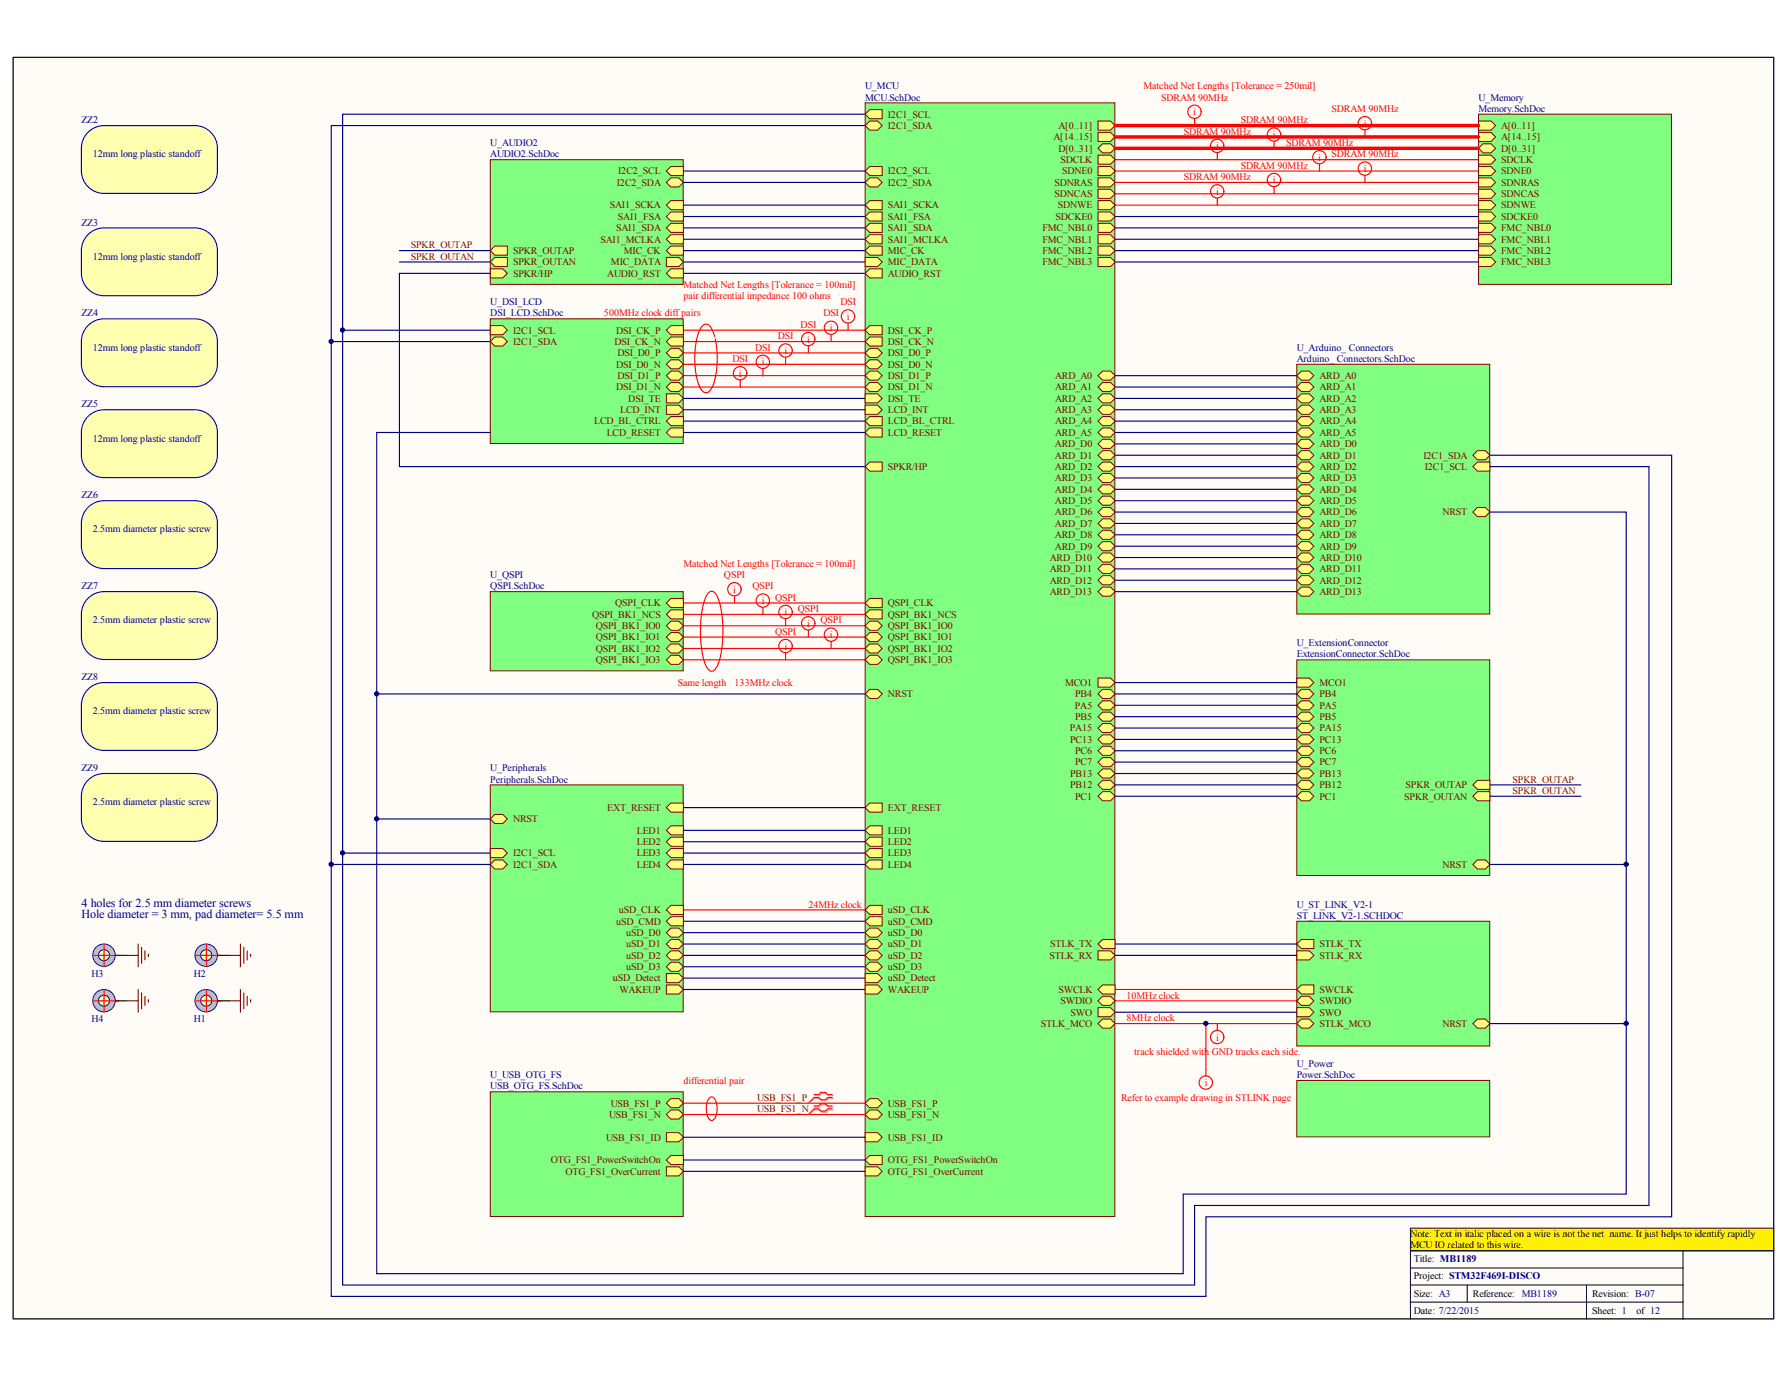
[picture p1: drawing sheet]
<svg xmlns="http://www.w3.org/2000/svg" width="269mm" height="207mm" viewBox="0 0 269 207" stroke-linecap="round" stroke-linejoin="round" font-family="sans-serif">
<defs><g id="words">
<g font-size="1.8" fill="#000080">
<text x="12.2" y="136.2">4 holes for 2.5 mm diameter screws</text>
<text x="12.2" y="137.9">Hole diameter = 3 mm, pad diameter= 5.5 mm</text>
</g>
<g font-size="1.5" fill="#000080">
<text x="129.9" y="13.4">U_MCU</text>
<text x="129.9" y="15.1">MCU.SchDoc</text>
<text x="222" y="15.1">U_Memory</text>
<text x="222" y="16.8">Memory.SchDoc</text>
<text x="12.2" y="18.5">ZZ2</text>
<text x="13.9" y="23.6">12mm long plastic standoff</text>
<text x="73.6" y="21.9">U_AUDIO2</text>
<text x="73.6" y="23.6">AUDIO2.SchDoc</text>
<text x="12.2" y="33.9">ZZ3</text>
<text x="13.9" y="39">12mm long plastic standoff</text>
<text x="12.2" y="47.5">ZZ4</text>
<text x="73.6" y="45.8">U_DSI_LCD</text>
<text x="73.6" y="47.5">DSI_LCD.SchDoc</text>
<text x="13.9" y="52.6">12mm long plastic standoff</text>
<text x="194.8" y="52.6">U_Arduino_ Connectors</text>
<text x="194.8" y="54.4">Arduino_ Connectors.SchDoc</text>
<text x="12.2" y="61.2">ZZ5</text>
<text x="13.9" y="66.3">12mm long plastic standoff</text>
<text x="12.2" y="74.8">ZZ6</text>
<text x="13.9" y="80">2.5mm diameter plastic screw</text>
<text x="12.2" y="88.5">ZZ7</text>
<text x="73.6" y="86.8">U_QSPI</text>
<text x="73.6" y="88.5">QSPI.SchDoc</text>
<text x="13.9" y="93.6">2.5mm diameter plastic screw</text>
<text x="194.8" y="97">U_ExtensionConnector</text>
<text x="194.8" y="98.7">ExtensionConnector.SchDoc</text>
<text x="12.2" y="102.1">ZZ8</text>
<text x="13.9" y="107.3">2.5mm diameter plastic screw</text>
<text x="12.2" y="115.8">ZZ9</text>
<text x="73.6" y="115.8">U_Peripherals</text>
<text x="73.6" y="117.5">Peripherals.SchDoc</text>
<text x="13.9" y="120.9">2.5mm diameter plastic screw</text>
<text x="194.8" y="136.3">U_ST_LINK_V2-1</text>
<text x="194.8" y="138">ST_LINK_V2-1.SCHDOC</text>
<text x="13.8" y="146.7">H3</text>
<text x="29.1" y="146.7">H2</text>
<text x="13.8" y="153.5">H4</text>
<text x="29.1" y="153.5">H1</text>
<text x="73.6" y="161.9">U_USB_OTG_FS</text>
<text x="194.8" y="160.2">U_Power</text>
<text x="194.8" y="161.9">Power.SchDoc</text>
<text x="73.6" y="163.6">USB_OTG_FS.SchDoc</text>
</g>
<g font-size="1.5" fill="#800000">
<text x="133.3" y="17.7">I2C1_SCL</text>
<text x="133.3" y="19.4">I2C1_SDA</text>
<text x="158.2" y="21.1">A[14..15]</text>
<text x="158.9" y="22.8">D[0..31]</text>
<text x="159" y="19.4">A[0..11]</text>
<text x="225.5" y="22.8">D[0..31]</text>
<text x="225.5" y="19.4">A[0..11]</text>
<text x="225.5" y="21.1">A[14..15]</text>
<text x="92.6" y="27.9">I2C2_SDA</text>
<text x="92.8" y="26.2">I2C2_SCL</text>
<text x="133.3" y="26.2">I2C2_SCL</text>
<text x="133.3" y="27.9">I2C2_SDA</text>
<text x="158.3" y="27.9">SDNRAS</text>
<text x="158.3" y="29.6">SDNCAS</text>
<text x="159.3" y="24.5">SDCLK</text>
<text x="159.5" y="26.2">SDNE0</text>
<text x="225.5" y="29.6">SDNCAS</text>
<text x="225.5" y="27.9">SDNRAS</text>
<text x="225.5" y="26.2">SDNE0</text>
<text x="225.5" y="24.5">SDCLK</text>
<text x="91.6" y="31.3">SAI1_SCKA</text>
<text x="92.6" y="34.7">SAI1_SDA</text>
<text x="92.8" y="33">SAI1_FSA</text>
<text x="133.3" y="34.7">SAI1_SDA</text>
<text x="133.3" y="31.3">SAI1_SCKA</text>
<text x="133.3" y="33">SAI1_FSA</text>
<text x="156.5" y="34.7">FMC_NBL0</text>
<text x="158.5" y="33">SDCKE0</text>
<text x="158.9" y="31.3">SDNWE</text>
<text x="225.5" y="34.7">FMC_NBL0</text>
<text x="225.5" y="31.3">SDNWE</text>
<text x="225.5" y="33">SDCKE0</text>
<text x="61.7" y="37.3">SPKR_OUTAP</text>
<text x="61.7" y="39">SPKR_OUTAN</text>
<text x="77" y="38.1">SPKR_OUTAP</text>
<text x="77" y="39.8">SPKR_OUTAN</text>
<text x="77" y="41.6">SPKR/HP</text>
<text x="90.2" y="36.4">SAI1_MCLKA</text>
<text x="91.2" y="41.6">AUDIO_RST</text>
<text x="91.7" y="39.8">MIC_DATA</text>
<text x="93.7" y="38.1">MIC_CK</text>
<text x="133.3" y="38.1">MIC_CK</text>
<text x="133.3" y="36.4">SAI1_MCLKA</text>
<text x="133.3" y="41.6">AUDIO_RST</text>
<text x="133.3" y="39.8">MIC_DATA</text>
<text x="156.5" y="39.8">FMC_NBL3</text>
<text x="156.5" y="38.1">FMC_NBL2</text>
<text x="156.5" y="36.4">FMC_NBL1</text>
<text x="225.5" y="36.4">FMC_NBL1</text>
<text x="225.5" y="39.8">FMC_NBL3</text>
<text x="225.5" y="38.1">FMC_NBL2</text>
<text x="77" y="51.8">I2C1_SDA</text>
<text x="77" y="50.1">I2C1_SCL</text>
<text x="92.3" y="51.8">DSI_CK_N</text>
<text x="92.5" y="50.1">DSI_CK_P</text>
<text x="92.7" y="53.5">DSI_D0_P</text>
<text x="133.3" y="50.1">DSI_CK_P</text>
<text x="133.3" y="51.8">DSI_CK_N</text>
<text x="133.3" y="53.5">DSI_D0_P</text>
<text x="92.5" y="55.2">DSI_D0_N</text>
<text x="92.5" y="58.6">DSI_D1_N</text>
<text x="92.7" y="56.9">DSI_D1_P</text>
<text x="133.3" y="55.2">DSI_D0_N</text>
<text x="133.3" y="56.9">DSI_D1_P</text>
<text x="133.3" y="58.6">DSI_D1_N</text>
<text x="158.5" y="56.9">ARD_A0</text>
<text x="158.5" y="58.6">ARD_A1</text>
<text x="198.2" y="56.9">ARD_A0</text>
<text x="198.2" y="58.6">ARD_A1</text>
<text x="89.2" y="63.7">LCD_BL_CTRL</text>
<text x="91.1" y="65.4">LCD_RESET</text>
<text x="93.1" y="62">LCD_INT</text>
<text x="94.4" y="60.3">DSI_TE</text>
<text x="133.3" y="63.7">LCD_BL_CTRL</text>
<text x="133.3" y="60.3">DSI_TE</text>
<text x="133.3" y="62">LCD_INT</text>
<text x="133.3" y="65.4">LCD_RESET</text>
<text x="158.5" y="60.3">ARD_A2</text>
<text x="158.5" y="62">ARD_A3</text>
<text x="158.5" y="63.7">ARD_A4</text>
<text x="158.5" y="65.4">ARD_A5</text>
<text x="198.2" y="60.3">ARD_A2</text>
<text x="198.2" y="62">ARD_A3</text>
<text x="198.2" y="63.7">ARD_A4</text>
<text x="198.2" y="65.4">ARD_A5</text>
<text x="133.3" y="70.6">SPKR/HP</text>
<text x="158.4" y="70.6">ARD_D2</text>
<text x="158.4" y="68.9">ARD_D1</text>
<text x="158.4" y="67.2">ARD_D0</text>
<text x="198.2" y="70.6">ARD_D2</text>
<text x="198.2" y="68.9">ARD_D1</text>
<text x="198.2" y="67.2">ARD_D0</text>
<text x="213.8" y="68.9">I2C1_SDA</text>
<text x="214" y="70.6">I2C1_SCL</text>
<text x="158.4" y="75.7">ARD_D5</text>
<text x="158.4" y="74">ARD_D4</text>
<text x="158.4" y="72.3">ARD_D3</text>
<text x="158.4" y="77.4">ARD_D6</text>
<text x="198.2" y="75.7">ARD_D5</text>
<text x="198.2" y="74">ARD_D4</text>
<text x="198.2" y="72.3">ARD_D3</text>
<text x="198.2" y="77.4">ARD_D6</text>
<text x="216.6" y="77.4">NRST</text>
<text x="158.4" y="82.5">ARD_D9</text>
<text x="158.4" y="80.8">ARD_D8</text>
<text x="158.4" y="79.1">ARD_D7</text>
<text x="198.2" y="82.5">ARD_D9</text>
<text x="198.2" y="80.8">ARD_D8</text>
<text x="198.2" y="79.1">ARD_D7</text>
<text x="157.7" y="89.3">ARD_D13</text>
<text x="157.7" y="87.6">ARD_D12</text>
<text x="157.7" y="85.9">ARD_D11</text>
<text x="157.7" y="84.2">ARD_D10</text>
<text x="198.2" y="89.3">ARD_D13</text>
<text x="198.2" y="87.6">ARD_D12</text>
<text x="198.2" y="85.9">ARD_D11</text>
<text x="198.2" y="84.2">ARD_D10</text>
<text x="88.9" y="92.8">QSPI_BK1_NCS</text>
<text x="89.5" y="94.5">QSPI_BK1_IO0</text>
<text x="92.4" y="91.1">QSPI_CLK</text>
<text x="133.3" y="91.1">QSPI_CLK</text>
<text x="133.3" y="92.8">QSPI_BK1_NCS</text>
<text x="133.3" y="94.5">QSPI_BK1_IO0</text>
<text x="89.5" y="97.9">QSPI_BK1_IO2</text>
<text x="89.5" y="96.2">QSPI_BK1_IO1</text>
<text x="89.5" y="99.6">QSPI_BK1_IO3</text>
<text x="133.3" y="99.6">QSPI_BK1_IO3</text>
<text x="133.3" y="97.9">QSPI_BK1_IO2</text>
<text x="133.3" y="96.2">QSPI_BK1_IO1</text>
<text x="133.3" y="104.7">NRST</text>
<text x="160" y="103">MCO1</text>
<text x="161.4" y="106.4">PA5</text>
<text x="161.5" y="104.7">PB4</text>
<text x="198.2" y="103">MCO1</text>
<text x="198.2" y="104.7">PB4</text>
<text x="198.2" y="106.4">PA5</text>
<text x="160.7" y="109.8">PA15</text>
<text x="160.7" y="111.5">PC13</text>
<text x="161.5" y="108.1">PB5</text>
<text x="161.5" y="113.2">PC6</text>
<text x="198.2" y="108.1">PB5</text>
<text x="198.2" y="109.8">PA15</text>
<text x="198.2" y="111.5">PC13</text>
<text x="198.2" y="113.2">PC6</text>
<text x="160.7" y="118.4">PB12</text>
<text x="160.7" y="116.7">PB13</text>
<text x="161.5" y="115">PC7</text>
<text x="198.2" y="115">PC7</text>
<text x="198.2" y="116.7">PB13</text>
<text x="198.2" y="118.4">PB12</text>
<text x="211.1" y="118.4">SPKR_OUTAP</text>
<text x="227.2" y="117.5">SPKR_OUTAP</text>
<text x="227.2" y="119.2">SPKR_OUTAN</text>
<text x="77" y="123.5">NRST</text>
<text x="91.2" y="121.8">EXT_RESET</text>
<text x="95.6" y="125.2">LED1</text>
<text x="133.3" y="121.8">EXT_RESET</text>
<text x="133.3" y="125.2">LED1</text>
<text x="161.5" y="120.1">PC1</text>
<text x="198.2" y="120.1">PC1</text>
<text x="210.9" y="120.1">SPKR_OUTAN</text>
<text x="77" y="130.3">I2C1_SDA</text>
<text x="77" y="128.6">I2C1_SCL</text>
<text x="95.6" y="126.9">LED2</text>
<text x="95.6" y="128.6">LED3</text>
<text x="95.6" y="130.3">LED4</text>
<text x="133.3" y="126.9">LED2</text>
<text x="133.3" y="128.6">LED3</text>
<text x="133.3" y="130.3">LED4</text>
<text x="216.6" y="130.3">NRST</text>
<text x="92.9" y="137.1">uSD_CLK</text>
<text x="133.3" y="137.1">uSD_CLK</text>
<text x="92.5" y="138.8">uSD_CMD</text>
<text x="94" y="140.6">uSD_D0</text>
<text x="94" y="142.3">uSD_D1</text>
<text x="94" y="144">uSD_D2</text>
<text x="133.3" y="140.6">uSD_D0</text>
<text x="133.3" y="142.3">uSD_D1</text>
<text x="133.3" y="144">uSD_D2</text>
<text x="133.3" y="138.8">uSD_CMD</text>
<text x="157.6" y="144">STLK_RX</text>
<text x="157.7" y="142.3">STLK_TX</text>
<text x="198.2" y="144">STLK_RX</text>
<text x="198.2" y="142.3">STLK_TX</text>
<text x="92" y="147.4">uSD_Detect</text>
<text x="93" y="149.1">WAKEUP</text>
<text x="94" y="145.7">uSD_D3</text>
<text x="133.3" y="145.7">uSD_D3</text>
<text x="133.3" y="149.1">WAKEUP</text>
<text x="133.3" y="147.4">uSD_Detect</text>
<text x="158.9" y="149.1">SWCLK</text>
<text x="198.2" y="149.1">SWCLK</text>
<text x="156.3" y="154.2">STLK_MCO</text>
<text x="159.3" y="150.8">SWDIO</text>
<text x="160.8" y="152.5">SWO</text>
<text x="198.2" y="150.8">SWDIO</text>
<text x="198.2" y="152.5">SWO</text>
<text x="198.2" y="154.2">STLK_MCO</text>
<text x="216.6" y="154.2">NRST</text>
<text x="91.5" y="167.9">USB_FS1_N</text>
<text x="91.7" y="166.2">USB_FS1_P</text>
<text x="113.7" y="167">USB_FS1_N</text>
<text x="113.7" y="165.3">USB_FS1_P</text>
<text x="133.3" y="167.9">USB_FS1_N</text>
<text x="133.3" y="166.2">USB_FS1_P</text>
<text x="91" y="171.3">USB_FS1_ID</text>
<text x="133.3" y="171.3">USB_FS1_ID</text>
<text x="82.7" y="174.7">OTG_FS1_PowerSwitchOn</text>
<text x="84.9" y="176.4">OTG_FS1_OverCurrent</text>
<text x="133.3" y="174.7">OTG_FS1_PowerSwitchOn</text>
<text x="133.3" y="176.4">OTG_FS1_OverCurrent</text>
</g>
<g font-size="1.5" fill="#f00">
<text x="171.7" y="13.4">Matched Net Lengths [Tolerance = 250mil]</text>
<text x="174.4" y="15.1">SDRAM 90MHz</text>
<text x="179.2" y="17.3">i</text>
<text x="200" y="16.8">SDRAM 90MHz</text>
<text x="177.8" y="20.2">SDRAM 90MHz</text>
<text x="182.6" y="22.4">i</text>
<text x="186.3" y="18.5">SDRAM 90MHz</text>
<text x="191.2" y="20.7">i</text>
<text x="193.1" y="21.9">SDRAM 90MHz</text>
<text x="200" y="23.6">SDRAM 90MHz</text>
<text x="204.8" y="19">i</text>
<text x="177.8" y="27">SDRAM 90MHz</text>
<text x="182.6" y="29.3">i</text>
<text x="186.3" y="25.3">SDRAM 90MHz</text>
<text x="191.2" y="27.6">i</text>
<text x="198" y="24.1">i</text>
<text x="204.8" y="25.8">i</text>
<text x="90.7" y="47.5">500MHz clock diffpairs</text>
<text x="102.6" y="43.3">Matched Net Lengths [Tolerance = 100mil]</text>
<text x="102.6" y="45">pair differential impedance 100 ohms</text>
<text x="123.6" y="47.5">DSI</text>
<text x="126.2" y="45.8">DSI</text>
<text x="113.4" y="52.6">DSI</text>
<text x="116.8" y="50.9">DSI</text>
<text x="117.8" y="53.2">i</text>
<text x="120.2" y="49.2">DSI</text>
<text x="121.2" y="51.5">i</text>
<text x="124.6" y="49.7">i</text>
<text x="127.2" y="48">i</text>
<text x="110" y="54.4">DSI</text>
<text x="111" y="56.6">i</text>
<text x="114.4" y="54.9">i</text>
<text x="102.6" y="85.1">Matched Net Lengths [Tolerance = 100mil]</text>
<text x="108.7" y="86.8">QSPI</text>
<text x="110.1" y="89">i</text>
<text x="113" y="88.5">QSPI</text>
<text x="114.4" y="90.7">i</text>
<text x="116.4" y="90.2">QSPI</text>
<text x="116.4" y="95.3">QSPI</text>
<text x="117.8" y="92.4">i</text>
<text x="119.8" y="91.9">QSPI</text>
<text x="121.2" y="94.1">i</text>
<text x="123.2" y="93.6">QSPI</text>
<text x="124.6" y="95.8">i</text>
<text x="117.8" y="97.5">i</text>
<text x="101.8" y="103">Same length</text>
<text x="110.3" y="103">133MHz clock</text>
<text x="121.4" y="136.3">24MHz clock</text>
<text x="169.2" y="149.9">10MHz clock</text>
<text x="169.2" y="153.4">8MHz clock</text>
<text x="170.3" y="158.5">track shielded with GND tracks each side.</text>
<text x="182.6" y="156.3">i</text>
<text x="102.6" y="162.7">differential pair</text>
<text x="168.4" y="165.3">Refer to example drawing in STLINK page</text>
<text x="180.9" y="163.1">i</text>
</g>
<g font-size="1.5">
<text x="211.8" y="185.8">Note: Text in italic placed on a wire is not the net name. It just helps to identify rapidly</text>
<text x="211.8" y="187.5">MCU IO related to this wire.</text>
<text x="212.3" y="189.5">Title: MB1189</text>
<text x="212.3" y="194.7">Size: A3</text>
<text x="212.3" y="197.3">Date: 7/22/2015</text>
<text x="212.3" y="192.1">Project: STM32F469I-DISCO</text>
<text x="221.2" y="194.7">Reference: MB1189</text>
<text x="239.1" y="197.3">Sheet: 1</text>
<text x="239.1" y="194.7">Revision: B-07</text>
<text x="245.8" y="197.3">of 12</text>
</g>
</g></defs>
<path d="M2 8.6h264.4v189.4h-264.4z" fill="#fffcf8" stroke="#000" stroke-width=".15"/>
<path d="M211.8 190.4h41M211.8 193h41M211.8 195.5h41M220.3 193v2.5M238.3 193v5.1M252.8 187.8v10.3M266.4 187.8h-54.6v10.3" fill="none" stroke="#000" stroke-width=".15"/>
<path d="M211.8 184.4h54.6v3.4h-54.6z" fill="#fdf101" stroke="#000" stroke-width=".15"/>
<g fill="none" stroke="#f00" stroke-width=".17">
<path d="M167.5 24h54.5M167.5 25.7h54.5M167.5 27.4h54.5M167.5 29.1h54.5M167.5 30.8h54.5M102.6 90.6h27.3M102.6 92.3h27.3M102.6 94h27.3M102.6 95.7h27.3M102.6 97.4h27.3M102.6 99.1h27.3M108.3 91.3a3.9 3.9 0 0 0-1.1-2.4l-.4-.1a2.19 2.19 0 0 0-1.1 1.8 17.4 17.4 0 0 0 .3 9.3l.3 .5 .3 .3 .3 .1a2.19 2.19 0 0 0 1.2-1.8 19 19 0 0 0 .2-7.6"/>
<path d="M102.6 136.6h27.3M167.5 148.6h27.3M167.5 150.3h27.3"/>
</g>
<g fill="none" stroke="#000080" stroke-width=".17">
<path d="M129.9 17.2h-78.4v32.4h22.1M129.9 18.9h-80.2v32.4h23.9M102.6 32.5h27.3M102.6 34.2h27.3M102.6 35.9h27.3M102.6 37.6h27.3M102.6 39.3h27.3M167.5 32.5h54.5M167.5 34.2h54.5M167.5 35.9h54.5M167.5 37.6h54.5M167.5 39.3h54.5"/>
<path d="M102.6 41h27.3M167.5 56.4h27.3M167.5 58.1h27.3M167.5 59.8h27.3M102.6 63.2h27.3M167.5 63.2h27.3M167.5 61.5h27.3M167.5 64.9h27.3M167.5 66.7h27.3M167.5 68.4h27.3M167.5 70.1h27.3M167.5 71.8h27.3"/>
<path d="M167.5 73.5h27.3M167.5 75.2h27.3M167.5 76.9h27.3M167.5 78.6h27.3M167.5 88.8h27.3M167.5 80.3h27.3M167.5 82h27.3M167.5 83.7h27.3M167.5 85.4h27.3M167.5 87.1h27.3M102.6 138.3h27.3M102.6 146.9h27.3"/>
<path d="M102.6 140.1h27.3M102.6 141.8h27.3M102.6 143.5h27.3M102.6 145.2h27.3"/>
</g>
<path d="M222 17.2h29v25.5h-29z" fill="#80ff80" stroke="#800000" stroke-width=".15"/>
<g fill="#ffff80" stroke="#800000" stroke-width=".15">
<path d="M222 33.5h1.9l.7 .7-.7 .7h-1.9z" fill-rule="evenodd"/>
<path d="M222 35.2h1.9l.7 .7-.7 .7h-1.9z" fill-rule="evenodd"/>
<path d="M222.7 21.6h1.2l.7 .7-.7 .7h-1.2l-.7-.7z" fill-rule="evenodd"/>
<path d="M222 28.4h1.9l.7 .7-.7 .7h-1.9z" fill-rule="evenodd"/>
<path d="M222 30.1h1.9l.7 .7-.7 .7h-1.9z" fill-rule="evenodd"/>
<path d="M222 26.7h1.9l.7 .7-.7 .7h-1.9z" fill-rule="evenodd"/>
<path d="M222 25h1.9l.7 .7-.7 .7h-1.9z" fill-rule="evenodd"/>
<path d="M222 31.8h1.9l.7 .7-.7 .7h-1.9z" fill-rule="evenodd"/>
<path d="M222 23.3h1.9l.7 .7-.7 .7h-1.9z" fill-rule="evenodd"/>
<path d="M222 38.7h1.9l.7 .6-.7 .7h-1.9z" fill-rule="evenodd"/>
<path d="M222 37h1.9l.7 .6-.7 .7h-1.9z" fill-rule="evenodd"/>
<path d="M222 18.2h1.9l.7 .7-.7 .6h-1.9z" fill-rule="evenodd"/>
<path d="M222 19.9h1.9l.7 .7-.7 .6h-1.9z" fill-rule="evenodd"/>
</g>
<path d="M73.6 117.9h29v34.1h-29z" fill="#80ff80" stroke="#800000" stroke-width=".15"/>
<g fill="#ffff80" stroke="#800000" stroke-width=".15">
<path d="M100.8 136h1.8v1.3h-1.8l-.7-.7z" fill-rule="evenodd"/>
<path d="M100.8 137.7h1.8v1.3h-1.8l-.7-.7z" fill-rule="evenodd"/>
<path d="M100.8 139.4h1.1l.7 .7-.7 .6h-1.1l-.7-.6z" fill-rule="evenodd"/>
<path d="M100.8 141.1h1.1l.7 .7-.7 .6h-1.1l-.7-.6z" fill-rule="evenodd"/>
<path d="M100.8 142.8h1.1l.7 .7-.7 .7h-1.1l-.7-.7z" fill-rule="evenodd"/>
<path d="M100.8 144.5h1.1l.7 .7-.7 .7h-1.1l-.7-.7z" fill-rule="evenodd"/>
<path d="M100.1 147.9h1.8l.7 .7-.7 .7h-1.8z" fill-rule="evenodd"/>
<path d="M100.8 120.6h1.8v1.4h-1.8l-.7-.7z" fill-rule="evenodd"/>
<path d="M100.8 124h1.8v1.4h-1.8l-.7-.7z" fill-rule="evenodd"/>
<path d="M100.8 125.7h1.8v1.4h-1.8l-.7-.7z" fill-rule="evenodd"/>
<path d="M100.8 127.4h1.8v1.4h-1.8l-.7-.7z" fill-rule="evenodd"/>
<path d="M100.8 129.1h1.8v1.4h-1.8l-.7-.7z" fill-rule="evenodd"/>
<path d="M74.3 122.3h1.2l.7 .7-.7 .7h-1.2l-.7-.7z" fill-rule="evenodd"/>
<path d="M100.1 146.2h1.8l.7 .7-.7 .7h-1.8z" fill-rule="evenodd"/>
<path d="M74.3 129.1h1.2l.7 .7-.7 .7h-1.2l-.7-.7z" fill-rule="evenodd"/>
<path d="M73.6 127.4h1.9l.7 .7-.7 .7h-1.9z" fill-rule="evenodd"/>
</g>
<g fill="#80ff80" stroke="#800000" stroke-width=".15">
<path d="M194.8 162.2h28.9v8.5h-28.9z"/>
<path d="M194.8 138.3h28.9v18.8h-28.9z"/>
</g>
<g fill="#ffff80" stroke="#800000" stroke-width=".15">
<path d="M194.8 142.8h1.8l.7 .7-.7 .7h-1.8z" fill-rule="evenodd"/>
<path d="M195.4 141.1h1.9v1.3h-1.9l-.6-.6z" fill-rule="evenodd"/>
<path d="M195.4 149.6h1.2l.7 .7-.7 .7h-1.2l-.6-.7z" fill-rule="evenodd"/>
<path d="M194.8 151.3h1.8l.7 .7-.7 .7h-1.8z" fill-rule="evenodd"/>
<path d="M195.4 147.9h1.9v1.4h-1.9l-.6-.7z" fill-rule="evenodd"/>
<path d="M221.9 153h1.2l.7 .7-.7 .7h-1.2l-.7-.7z" fill-rule="evenodd"/>
<path d="M195.4 153h1.2l.7 .7-.7 .7h-1.2l-.6-.7z" fill-rule="evenodd"/>
</g>
<path d="M102.6 59.8h27.3M102.6 148.6h27.3" fill="none" stroke="#000080" stroke-width=".17"/>
<path d="M102.6 49.6h27.3M102.6 51.3h27.3M102.6 53h27.3M102.6 54.7h27.3M102.6 56.4h27.3M102.6 58.1h27.3" fill="none" stroke="#f00" stroke-width=".17"/>
<path d="M129.9 15.4h37.5v167.3h-37.5z" fill="#80ff80" stroke="#800000" stroke-width=".15"/>
<g fill="#ffff80" stroke="#800000" stroke-width=".15">
<path d="M130.6 62.6h1.9v1.3h-1.9l-.7-.7z" fill-rule="evenodd"/>
<path d="M130.6 37h1.9v1.3h-1.9l-.7-.7z" fill-rule="evenodd"/>
<path d="M130.6 16.5h1.9v1.3h-1.9l-.7-.6z" fill-rule="evenodd"/>
<path d="M130.6 18.2h1.2l.7 .7-.7 .6h-1.2l-.7-.6z" fill-rule="evenodd"/>
<path d="M130.6 139.4h1.2l.7 .7-.7 .6h-1.2l-.7-.6z" fill-rule="evenodd"/>
<path d="M130.6 141.1h1.2l.7 .7-.7 .6h-1.2l-.7-.6z" fill-rule="evenodd"/>
<path d="M130.6 142.8h1.2l.7 .7-.7 .7h-1.2l-.7-.7z" fill-rule="evenodd"/>
<path d="M130.6 120.6h1.9v1.4h-1.9l-.7-.7z" fill-rule="evenodd"/>
<path d="M130.6 144.5h1.2l.7 .7-.7 .7h-1.2l-.7-.7z" fill-rule="evenodd"/>
<path d="M130.6 136h1.9v1.3h-1.9l-.7-.7z" fill-rule="evenodd"/>
<path d="M130.6 137.7h1.9v1.3h-1.9l-.7-.7z" fill-rule="evenodd"/>
<path d="M164.9 38.7h1.9l.7 .6-.7 .7h-1.9z" fill-rule="evenodd"/>
<path d="M164.9 37h1.9l.7 .6-.7 .7h-1.9z" fill-rule="evenodd"/>
<path d="M164.9 33.5h1.9l.7 .7-.7 .7h-1.9z" fill-rule="evenodd"/>
<path d="M164.9 35.2h1.9l.7 .7-.7 .7h-1.9z" fill-rule="evenodd"/>
<path d="M130.6 33.5h1.9v1.4h-1.9l-.7-.7z" fill-rule="evenodd"/>
<path d="M130.6 30.1h1.9v1.4h-1.9l-.7-.7z" fill-rule="evenodd"/>
<path d="M130.6 31.8h1.9v1.4h-1.9l-.7-.7z" fill-rule="evenodd"/>
<path d="M130.6 35.2h1.9v1.4h-1.9l-.7-.7z" fill-rule="evenodd"/>
<path d="M164.9 26.7h1.9l.7 .7-.7 .7h-1.9z" fill-rule="evenodd"/>
<path d="M164.9 23.3h1.9l.7 .7-.7 .7h-1.9z" fill-rule="evenodd"/>
<path d="M164.9 28.4h1.9l.7 .7-.7 .7h-1.9z" fill-rule="evenodd"/>
<path d="M164.9 31.8h1.9l.7 .7-.7 .7h-1.9z" fill-rule="evenodd"/>
<path d="M164.9 25h1.9l.7 .7-.7 .7h-1.9z" fill-rule="evenodd"/>
<path d="M164.9 30.1h1.9l.7 .7-.7 .7h-1.9z" fill-rule="evenodd"/>
<path d="M165.6 21.6h1.2l.7 .7-.7 .7h-1.2l-.7-.7z" fill-rule="evenodd"/>
<path d="M130.6 89.9h1.9v1.3h-1.9l-.7-.6z" fill-rule="evenodd"/>
<path d="M130.6 91.6h1.9v1.3h-1.9l-.7-.6z" fill-rule="evenodd"/>
<path d="M130.6 98.4h1.2l.7 .7-.7 .7h-1.2l-.7-.7z" fill-rule="evenodd"/>
<path d="M130.6 96.7h1.2l.7 .7-.7 .7h-1.2l-.7-.7z" fill-rule="evenodd"/>
<path d="M130.6 95h1.2l.7 .7-.7 .7h-1.2l-.7-.7z" fill-rule="evenodd"/>
<path d="M130.6 93.3h1.2l.7 .7-.7 .6h-1.2l-.7-.6z" fill-rule="evenodd"/>
<path d="M129.9 147.9h1.9l.7 .7-.7 .7h-1.9z" fill-rule="evenodd"/>
<path d="M129.9 59.1h1.9l.7 .7-.7 .7h-1.9z" fill-rule="evenodd"/>
<path d="M130.6 48.9h1.9v1.4h-1.9l-.7-.7z" fill-rule="evenodd"/>
<path d="M130.6 50.6h1.9v1.4h-1.9l-.7-.7z" fill-rule="evenodd"/>
<path d="M130.6 52.3h1.2l.7 .7-.7 .7h-1.2l-.7-.7z" fill-rule="evenodd"/>
<path d="M130.6 54h1.2l.7 .7-.7 .7h-1.2l-.7-.7z" fill-rule="evenodd"/>
<path d="M130.6 55.7h1.2l.7 .7-.7 .7h-1.2l-.7-.7z" fill-rule="evenodd"/>
<path d="M130.6 57.4h1.2l.7 .7-.7 .7h-1.2l-.7-.7z" fill-rule="evenodd"/>
<path d="M130.6 103.5h1.2l.7 .7-.7 .7h-1.2l-.7-.7z" fill-rule="evenodd"/>
<path d="M129.9 60.8h1.9l.7 .7-.7 .7h-1.9z" fill-rule="evenodd"/>
<path d="M130.6 124h1.9v1.4h-1.9l-.7-.7z" fill-rule="evenodd"/>
<path d="M130.6 125.7h1.9v1.4h-1.9l-.7-.7z" fill-rule="evenodd"/>
<path d="M130.6 127.4h1.9v1.4h-1.9l-.7-.7z" fill-rule="evenodd"/>
<path d="M130.6 129.1h1.9v1.4h-1.9l-.7-.7z" fill-rule="evenodd"/>
<path d="M129.9 146.2h1.9l.7 .7-.7 .7h-1.9z" fill-rule="evenodd"/>
<path d="M165.6 141.1h1.9v1.3h-1.9l-.7-.6z" fill-rule="evenodd"/>
<path d="M164.9 142.8h1.9l.7 .7-.7 .7h-1.9z" fill-rule="evenodd"/>
<path d="M165.6 74.5h1.2l.7 .7-.7 .7h-1.2l-.7-.7z" fill-rule="evenodd"/>
<path d="M165.6 72.8h1.2l.7 .7-.7 .7h-1.2l-.7-.7z" fill-rule="evenodd"/>
<path d="M165.6 71.1h1.2l.7 .7-.7 .7h-1.2l-.7-.7z" fill-rule="evenodd"/>
<path d="M165.6 69.4h1.2l.7 .7-.7 .7h-1.2l-.7-.7z" fill-rule="evenodd"/>
<path d="M165.6 67.7h1.2l.7 .7-.7 .6h-1.2l-.7-.6z" fill-rule="evenodd"/>
<path d="M165.6 66h1.2l.7 .7-.7 .6h-1.2l-.7-.6z" fill-rule="evenodd"/>
<path d="M165.6 88.2h1.2l.7 .6-.7 .7h-1.2l-.7-.7z" fill-rule="evenodd"/>
<path d="M165.6 86.5h1.2l.7 .6-.7 .7h-1.2l-.7-.7z" fill-rule="evenodd"/>
<path d="M165.6 84.7h1.2l.7 .7-.7 .7h-1.2l-.7-.7z" fill-rule="evenodd"/>
<path d="M165.6 83h1.2l.7 .7-.7 .7h-1.2l-.7-.7z" fill-rule="evenodd"/>
<path d="M165.6 81.3h1.2l.7 .7-.7 .7h-1.2l-.7-.7z" fill-rule="evenodd"/>
<path d="M165.6 79.6h1.2l.7 .7-.7 .7h-1.2l-.7-.7z" fill-rule="evenodd"/>
<path d="M165.6 76.2h1.2l.7 .7-.7 .7h-1.2l-.7-.7z" fill-rule="evenodd"/>
<path d="M165.6 77.9h1.2l.7 .7-.7 .7h-1.2l-.7-.7z" fill-rule="evenodd"/>
<path d="M165.6 55.7h1.2l.7 .7-.7 .7h-1.2l-.7-.7z" fill-rule="evenodd"/>
<path d="M165.6 57.4h1.2l.7 .7-.7 .7h-1.2l-.7-.7z" fill-rule="evenodd"/>
<path d="M165.6 59.1h1.2l.7 .7-.7 .7h-1.2l-.7-.7z" fill-rule="evenodd"/>
<path d="M165.6 60.8h1.2l.7 .7-.7 .7h-1.2l-.7-.7z" fill-rule="evenodd"/>
<path d="M165.6 62.6h1.2l.7 .6-.7 .7h-1.2l-.7-.7z" fill-rule="evenodd"/>
<path d="M165.6 64.3h1.2l.7 .6-.7 .7h-1.2l-.7-.7z" fill-rule="evenodd"/>
<path d="M165.6 147.9h1.9v1.4h-1.9l-.7-.7z" fill-rule="evenodd"/>
<path d="M164.9 151.3h1.9l.7 .7-.7 .7h-1.9z" fill-rule="evenodd"/>
<path d="M130.6 40.4h1.9v1.3h-1.9l-.7-.7z" fill-rule="evenodd"/>
<path d="M129.9 170.1h1.9l.7 .7-.7 .7h-1.9z" fill-rule="evenodd"/>
<path d="M130.6 173.5h1.9v1.4h-1.9l-.7-.7z" fill-rule="evenodd"/>
<path d="M129.9 175.2h1.9l.7 .7-.7 .7h-1.9z" fill-rule="evenodd"/>
<path d="M130.6 25h1.9v1.4h-1.9l-.7-.7z" fill-rule="evenodd"/>
<path d="M130.6 26.7h1.2l.7 .7-.7 .7h-1.2l-.7-.7z" fill-rule="evenodd"/>
<path d="M129.9 38.7h1.9l.7 .6-.7 .7h-1.9z" fill-rule="evenodd"/>
<path d="M164.9 101.8h1.9l.7 .7-.7 .7h-1.9z" fill-rule="evenodd"/>
<path d="M130.6 166.7h1.2l.7 .7-.7 .6h-1.2l-.7-.6z" fill-rule="evenodd"/>
<path d="M130.6 165h1.2l.7 .7-.7 .6h-1.2l-.7-.6z" fill-rule="evenodd"/>
<path d="M165.6 149.6h1.2l.7 .7-.7 .7h-1.2l-.7-.7z" fill-rule="evenodd"/>
<path d="M130.6 69.4h1.9v1.4h-1.9l-.7-.7z" fill-rule="evenodd"/>
<path d="M164.9 18.2h1.9l.7 .7-.7 .6h-1.9z" fill-rule="evenodd"/>
<path d="M164.9 19.9h1.9l.7 .7-.7 .6h-1.9z" fill-rule="evenodd"/>
<path d="M165.6 103.5h1.2l.7 .7-.7 .7h-1.2l-.7-.7z" fill-rule="evenodd"/>
<path d="M165.6 106.9h1.2l.7 .7-.7 .7h-1.2l-.7-.7z" fill-rule="evenodd"/>
<path d="M165.6 105.2h1.2l.7 .7-.7 .7h-1.2l-.7-.7z" fill-rule="evenodd"/>
<path d="M165.6 108.6h1.2l.7 .7-.7 .7h-1.2l-.7-.7z" fill-rule="evenodd"/>
<path d="M165.6 113.8h1.2l.7 .6-.7 .7h-1.2l-.7-.7z" fill-rule="evenodd"/>
<path d="M165.6 112.1h1.2l.7 .6-.7 .7h-1.2l-.7-.7z" fill-rule="evenodd"/>
<path d="M165.6 110.4h1.2l.7 .6-.7 .7h-1.2l-.7-.7z" fill-rule="evenodd"/>
<path d="M165.6 117.2h1.2l.7 .7-.7 .6h-1.2l-.7-.6z" fill-rule="evenodd"/>
<path d="M165.6 115.5h1.2l.7 .7-.7 .6h-1.2l-.7-.6z" fill-rule="evenodd"/>
<path d="M165.6 118.9h1.2l.7 .7-.7 .7h-1.2l-.7-.7z" fill-rule="evenodd"/>
<path d="M130.6 64.3h1.9v1.3h-1.9l-.7-.7z" fill-rule="evenodd"/>
<path d="M165.6 153h1.2l.7 .7-.7 .7h-1.2l-.7-.7z" fill-rule="evenodd"/>
</g>
<path d="M194.8 54.7h28.9v37.5h-28.9z" fill="#80ff80" stroke="#800000" stroke-width=".15"/>
<g fill="#ffff80" stroke="#800000" stroke-width=".15">
<path d="M221.9 67.7h1.2l.7 .7-.7 .6h-1.2l-.7-.6z" fill-rule="evenodd"/>
<path d="M195.4 55.7h1.2l.7 .7-.7 .7h-1.2l-.6-.7z" fill-rule="evenodd"/>
<path d="M195.4 57.4h1.2l.7 .7-.7 .7h-1.2l-.6-.7z" fill-rule="evenodd"/>
<path d="M195.4 59.1h1.2l.7 .7-.7 .7h-1.2l-.6-.7z" fill-rule="evenodd"/>
<path d="M195.4 60.8h1.2l.7 .7-.7 .7h-1.2l-.6-.7z" fill-rule="evenodd"/>
<path d="M195.4 62.6h1.2l.7 .6-.7 .7h-1.2l-.6-.7z" fill-rule="evenodd"/>
<path d="M195.4 64.3h1.2l.7 .6-.7 .7h-1.2l-.6-.7z" fill-rule="evenodd"/>
<path d="M195.4 74.5h1.2l.7 .7-.7 .7h-1.2l-.6-.7z" fill-rule="evenodd"/>
<path d="M195.4 72.8h1.2l.7 .7-.7 .7h-1.2l-.6-.7z" fill-rule="evenodd"/>
<path d="M195.4 71.1h1.2l.7 .7-.7 .7h-1.2l-.6-.7z" fill-rule="evenodd"/>
<path d="M195.4 69.4h1.2l.7 .7-.7 .7h-1.2l-.6-.7z" fill-rule="evenodd"/>
<path d="M195.4 67.7h1.2l.7 .7-.7 .6h-1.2l-.6-.6z" fill-rule="evenodd"/>
<path d="M195.4 66h1.2l.7 .7-.7 .6h-1.2l-.6-.6z" fill-rule="evenodd"/>
<path d="M195.4 88.2h1.2l.7 .6-.7 .7h-1.2l-.6-.7z" fill-rule="evenodd"/>
<path d="M195.4 86.5h1.2l.7 .6-.7 .7h-1.2l-.6-.7z" fill-rule="evenodd"/>
<path d="M195.4 84.7h1.2l.7 .7-.7 .7h-1.2l-.6-.7z" fill-rule="evenodd"/>
<path d="M195.4 83h1.2l.7 .7-.7 .7h-1.2l-.6-.7z" fill-rule="evenodd"/>
<path d="M195.4 81.3h1.2l.7 .7-.7 .7h-1.2l-.6-.7z" fill-rule="evenodd"/>
<path d="M195.4 79.6h1.2l.7 .7-.7 .7h-1.2l-.6-.7z" fill-rule="evenodd"/>
<path d="M195.4 76.2h1.2l.7 .7-.7 .7h-1.2l-.6-.7z" fill-rule="evenodd"/>
<path d="M195.4 77.9h1.2l.7 .7-.7 .7h-1.2l-.6-.7z" fill-rule="evenodd"/>
<path d="M221.9 69.4h1.9v1.4h-1.9l-.7-.7z" fill-rule="evenodd"/>
<path d="M221.9 76.2h1.2l.7 .7-.7 .7h-1.2l-.7-.7z" fill-rule="evenodd"/>
</g>
<path d="M73.6 47.9h29v18.7h-29z" fill="#80ff80" stroke="#800000" stroke-width=".15"/>
<g fill="#ffff80" stroke="#800000" stroke-width=".15">
<path d="M100.8 48.9h1.8v1.4h-1.8l-.7-.7z" fill-rule="evenodd"/>
<path d="M100.8 50.6h1.8v1.4h-1.8l-.7-.7z" fill-rule="evenodd"/>
<path d="M100.8 52.3h1.1l.7 .7-.7 .7h-1.1l-.7-.7z" fill-rule="evenodd"/>
<path d="M100.8 54h1.1l.7 .7-.7 .7h-1.1l-.7-.7z" fill-rule="evenodd"/>
<path d="M100.8 55.7h1.1l.7 .7-.7 .7h-1.1l-.7-.7z" fill-rule="evenodd"/>
<path d="M100.8 57.4h1.1l.7 .7-.7 .7h-1.1l-.7-.7z" fill-rule="evenodd"/>
<path d="M100.1 59.1h1.8l.7 .7-.7 .7h-1.8z" fill-rule="evenodd"/>
<path d="M74.3 50.6h1.2l.7 .7-.7 .7h-1.2l-.7-.7z" fill-rule="evenodd"/>
<path d="M73.6 48.9h1.9l.7 .7-.7 .7h-1.9z" fill-rule="evenodd"/>
<path d="M100.8 62.6h1.8v1.3h-1.8l-.7-.7z" fill-rule="evenodd"/>
<path d="M100.1 60.8h1.8l.7 .7-.7 .7h-1.8z" fill-rule="evenodd"/>
<path d="M100.8 64.3h1.8v1.3h-1.8l-.7-.7z" fill-rule="evenodd"/>
</g>
<path d="M102.6 61.5h27.3" fill="none" stroke="#000080" stroke-width=".17"/>
<path d="M73.6 88.8h29v11.9h-29z" fill="#80ff80" stroke="#800000" stroke-width=".15"/>
<g fill="#ffff80" stroke="#800000" stroke-width=".15">
<path d="M100.8 93.3h1.1l.7 .7-.7 .6h-1.1l-.7-.6z" fill-rule="evenodd"/>
<path d="M100.8 96.7h1.1l.7 .7-.7 .7h-1.1l-.7-.7z" fill-rule="evenodd"/>
<path d="M100.8 95h1.1l.7 .7-.7 .7h-1.1l-.7-.7z" fill-rule="evenodd"/>
<path d="M100.8 89.9h1.8v1.3h-1.8l-.7-.6z" fill-rule="evenodd"/>
<path d="M100.8 91.6h1.8v1.3h-1.8l-.7-.6z" fill-rule="evenodd"/>
<path d="M100.8 98.4h1.1l.7 .7-.7 .7h-1.1l-.7-.7z" fill-rule="evenodd"/>
</g>
<path d="M73.6 64.9h-17v126.4h121.1v-12h66.5v-25.6h-20.4M223.8 76.9h20.4v76.8M56.6 104.2h73.3M56.6 123h17M102.6 124.7h27.3M102.6 126.4h27.3M102.6 128.1h27.3M102.6 129.8h27.3M102.6 121.3h27.3M167.5 141.8h27.3M167.5 143.5h27.3" fill="none" stroke="#000080" stroke-width=".17"/>
<path d="M73.6 24h29v18.7h-29z" fill="#80ff80" stroke="#800000" stroke-width=".15"/>
<g fill="#ffff80" stroke="#800000" stroke-width=".15">
<path d="M100.8 30.1h1.8v1.4h-1.8l-.7-.7z" fill-rule="evenodd"/>
<path d="M100.8 31.8h1.8v1.4h-1.8l-.7-.7z" fill-rule="evenodd"/>
<path d="M100.8 33.5h1.8v1.4h-1.8l-.7-.7z" fill-rule="evenodd"/>
<path d="M100.8 40.4h1.8v1.3h-1.8l-.7-.7z" fill-rule="evenodd"/>
<path d="M100.8 35.2h1.8v1.4h-1.8l-.7-.7z" fill-rule="evenodd"/>
<path d="M100.8 25h1.8v1.4h-1.8l-.7-.7z" fill-rule="evenodd"/>
<path d="M100.8 26.7h1.1l.7 .7-.7 .7h-1.1l-.7-.7z" fill-rule="evenodd"/>
<path d="M100.8 37h1.8v1.3h-1.8l-.7-.7z" fill-rule="evenodd"/>
<path d="M100.1 38.7h1.8l.7 .6-.7 .7h-1.8z" fill-rule="evenodd"/>
<path d="M74.3 37h1.9v1.3h-1.9l-.7-.7z" fill-rule="evenodd"/>
<path d="M74.3 38.7h1.9v1.3h-1.9l-.7-.7z" fill-rule="evenodd"/>
<path d="M73.6 40.4h1.9l.7 .6-.7 .7h-1.9z" fill-rule="evenodd"/>
</g>
<path d="M73.6 164h29v18.7h-29z" fill="#80ff80" stroke="#800000" stroke-width=".15"/>
<g fill="#ffff80" stroke="#800000" stroke-width=".15">
<path d="M100.8 173.5h1.8v1.4h-1.8l-.7-.7z" fill-rule="evenodd"/>
<path d="M100.1 175.2h1.8l.7 .7-.7 .7h-1.8z" fill-rule="evenodd"/>
<path d="M100.1 170.1h1.8l.7 .7-.7 .7h-1.8z" fill-rule="evenodd"/>
<path d="M100.8 166.7h1.1l.7 .7-.7 .6h-1.1l-.7-.6z" fill-rule="evenodd"/>
<path d="M100.8 165h1.1l.7 .7-.7 .6h-1.1l-.7-.6z" fill-rule="evenodd"/>
</g>
<path d="M194.8 99.1h28.9v32.4h-28.9z" fill="#80ff80" stroke="#800000" stroke-width=".15"/>
<g fill="#ffff80" stroke="#800000" stroke-width=".15">
<path d="M221.9 117.2h1.9v1.3h-1.9l-.7-.6z" fill-rule="evenodd"/>
<path d="M221.9 118.9h1.9v1.4h-1.9l-.7-.7z" fill-rule="evenodd"/>
<path d="M221.9 129.1h1.2l.7 .7-.7 .7h-1.2l-.7-.7z" fill-rule="evenodd"/>
<path d="M194.8 101.8h1.8l.7 .7-.7 .7h-1.8z" fill-rule="evenodd"/>
<path d="M195.4 103.5h1.2l.7 .7-.7 .7h-1.2l-.6-.7z" fill-rule="evenodd"/>
<path d="M195.4 105.2h1.2l.7 .7-.7 .7h-1.2l-.6-.7z" fill-rule="evenodd"/>
<path d="M195.4 106.9h1.2l.7 .7-.7 .7h-1.2l-.6-.7z" fill-rule="evenodd"/>
<path d="M195.4 108.6h1.2l.7 .7-.7 .7h-1.2l-.6-.7z" fill-rule="evenodd"/>
<path d="M195.4 110.4h1.2l.7 .6-.7 .7h-1.2l-.6-.7z" fill-rule="evenodd"/>
<path d="M195.4 113.8h1.2l.7 .6-.7 .7h-1.2l-.6-.7z" fill-rule="evenodd"/>
<path d="M195.4 112.1h1.2l.7 .6-.7 .7h-1.2l-.6-.7z" fill-rule="evenodd"/>
<path d="M195.4 115.5h1.2l.7 .7-.7 .6h-1.2l-.6-.6z" fill-rule="evenodd"/>
<path d="M195.4 117.2h1.2l.7 .7-.7 .6h-1.2l-.6-.6z" fill-rule="evenodd"/>
<path d="M195.4 118.9h1.2l.7 .7-.7 .7h-1.2l-.6-.7z" fill-rule="evenodd"/>
</g>
<g fill="none" stroke="#000080" stroke-width=".17">
<path d="M60 37.6h13.6M60 39.3h13.6M102.6 30.8h27.3M102.6 25.7h27.3M102.6 27.4h27.3M49.7 51.3v143.4h131.4v-12h69.9v-114.3h-27.2M51.5 49.6v143.4h127.9v-12h68.2v-110.9h-23.8M223.8 117.9h13.6M223.8 119.6h13.6M223.8 129.8h20.4M167.5 152h27.3M102.6 170.8h27.3"/>
<path d="M102.6 174.2h27.3M102.6 175.9h27.3"/>
</g>
<g fill="none" stroke="#f00" stroke-width=".17">
<path d="M179.4 17.8v1.1M107.3 50.5l-.6-1.4-.3-.3-.4-.1a2.19 2.19 0 0 0-1.3 1.8 13.5 13.5 0 0 0 .3 7.4l.3 .6 .4 .4 .4 .1a2.22 2.22 0 0 0 1.2-1.9 14.3 14.3 0 0 0 .1-6.2M127.4 48.6v1M110.3 89.5v1.1M114.6 91.2v1.1M118 92.9v1.1M118 98.1v1M121.4 94.6v1.1M124.8 96.4v1M102.6 165.7h27.3M102.6 167.4h27.3M107.4 165.2l-.5-.5a1.02 1.02 0 0 0-.8 1.1 2.23 2.23 0 0 0 .7 2.4 1.01 1.01 0 0 0 .8-1 3.4 3.4 0 0 0-.1-1.9"/>
<path d="M122.2 164.4h.7l.4-.4h.7l.3 .4h.7M122.2 164.8h.7l.4 .3h.7l.3-.3h.7M122.2 166.1h.7l.4-.4h.7l.3 .4h.7M122.2 166.5h.7l.4 .4h.7l.3-.4h.7"/>
<circle cx="179.4" cy="16.8" r="1"/>
<circle cx="127.4" cy="47.5" r="1"/>
<circle cx="110.3" cy="88.5" r="1"/>
<circle cx="114.6" cy="90.2" r="1"/>
<circle cx="118" cy="97" r="1"/>
<circle cx="118" cy="91.9" r="1"/>
<circle cx="121.4" cy="93.6" r="1"/>
<circle cx="124.8" cy="95.3" r="1"/>
</g>
<path d="M122.4 164.5h.7l.3-.3h.7l.4 .3h.6M122.4 165h.7l.3 .3h.7l.4-.3h.6M122.4 166.3h.7l.3-.4h.7l.4 .4h.6M122.4 166.7h.7l.3 .3h.7l.4-.3h.6" fill="none" stroke="#d0a19e" stroke-width=".17"/>
<path d="M122.4 165l-1 .7M122.4 166.7l-1 .7" fill="none" stroke="#d0a19e" stroke-width=".15"/>
<path d="M122.2 164.8l-.8 .9M122.2 166.5l-.8 .9" fill="none" stroke="#f00" stroke-width=".15"/>
<circle cx="31" cy="143.4" r="1.69" fill="#c0c0c0" stroke="#00f" stroke-width=".15"/>
<circle cx="31" cy="143.4" r=".83" fill="#ffffb0" stroke="#0000bf" stroke-width=".15"/>
<path d="M29.3 143.5h3.9M31 141.8v3.4" fill="none" stroke="#f00" stroke-width=".17"/>
<path d="M32.7 143.5h1.7" fill="none" stroke="#000" stroke-width=".17"/>
<circle cx="31" cy="150.3" r="1.69" fill="#c0c0c0" stroke="#00f" stroke-width=".15"/>
<circle cx="31" cy="150.3" r=".83" fill="#ffffb0" stroke="#0000bf" stroke-width=".15"/>
<path d="M29.3 150.3h3.9M31 148.6v3.4" fill="none" stroke="#f00" stroke-width=".17"/>
<path d="M32.7 150.3h1.7" fill="none" stroke="#000" stroke-width=".17"/>
<path d="M34.4 150.3h1.7M34.4 143.5h1.7M36.1 141.8v3.4M36.1 148.6v3.4M36.6 142.3v2.4M36.6 149.1v2.4M37.1 142.8v1.4M37.1 149.6v1.4M37.6 143.3v.3M37.6 150.1v.4" fill="none" stroke="#800000" stroke-width=".17"/>
<circle cx="15.6" cy="143.4" r="1.69" fill="#c0c0c0" stroke="#00f" stroke-width=".15"/>
<circle cx="15.6" cy="143.4" r=".83" fill="#ffffb0" stroke="#0000bf" stroke-width=".15"/>
<path d="M13.9 143.5h3.9M15.6 141.8v3.4" fill="none" stroke="#f00" stroke-width=".17"/>
<path d="M17.3 143.5h1.7" fill="none" stroke="#000" stroke-width=".17"/>
<circle cx="15.6" cy="150.3" r="1.69" fill="#c0c0c0" stroke="#00f" stroke-width=".15"/>
<circle cx="15.6" cy="150.3" r=".83" fill="#ffffb0" stroke="#0000bf" stroke-width=".15"/>
<g fill="none" stroke="#f00" stroke-width=".17">
<path d="M205 19.5v1.1M182.8 23v1M182.8 29.8v1M191.3 21.2v1.1M191.3 28.1v1M198.2 24.7v1M205 26.4v1M111.2 57.1v1M114.6 55.4v1M118 53.7v1M121.4 52v1M124.8 50.3v1"/>
<path d="M13.9 150.3h3.9M15.6 148.6v3.4M167.5 153.7h27.3M181.1 153.7v7.9M182.8 153.7v1"/>
<circle cx="205" cy="18.5" r="1"/>
<circle cx="182.8" cy="21.9" r="1"/>
<circle cx="182.8" cy="28.7" r="1"/>
<circle cx="191.3" cy="20.2" r="1"/>
<circle cx="191.3" cy="27" r="1"/>
<circle cx="198.1" cy="23.6" r="1"/>
<circle cx="205" cy="25.3" r="1"/>
<circle cx="111.1" cy="56" r="1"/>
<circle cx="114.6" cy="54.3" r="1"/>
<circle cx="118" cy="52.6" r="1"/>
<circle cx="121.4" cy="50.9" r="1"/>
<circle cx="124.8" cy="49.2" r="1"/>
<circle cx="182.8" cy="155.7" r="1"/>
<circle cx="181.1" cy="162.6" r="1"/>
</g>
<path d="M17.3 150.3h1.7" fill="none" stroke="#000" stroke-width=".17"/>
<path d="M19 150.3h1.7M19 143.5h1.7M20.7 141.8v3.4M20.7 148.6v3.4M21.3 142.3v2.4M21.3 149.1v2.4M21.8 142.8v1.4M21.8 149.6v1.4M22.3 143.3v.3M22.3 150.1v.4" fill="none" stroke="#800000" stroke-width=".17"/>
<g fill="none" stroke="#000080" stroke-width=".17">
<path d="M73.6 41h-13.6v29.1h69.9M102.6 64.9h27.3M167.5 102.5h27.3M167.5 104.2h27.3M167.5 105.9h27.3M167.5 107.6h27.3M167.5 109.3h27.3M167.5 111h27.3M167.5 112.7h27.3M167.5 114.4h27.3M167.5 116.2h27.3M167.5 117.9h27.3"/>
<path d="M167.5 119.6h27.3M49.7 129.8h23.9M51.5 128.1h22.1"/>
</g>
<path d="M167.5 18.9h54.5M167.5 20.6h54.5M167.5 22.3h54.5" fill="none" stroke="#f00" stroke-width=".51"/>
<g fill="#ffffb0" stroke="#00f" stroke-width=".17">
<path d="M13.2 19.9a3.4 3.4 0 0 1 2.4-1h13.6a3.4 3.4 0 0 1 3.5 3.4v3.3a3.4 3.4 0 0 1-3.5 3.4h-13.6a3.4 3.4 0 0 1-3.4-3.4v-3.3a3.4 3.4 0 0 1 1-2.4z"/>
<path d="M13.2 35.2a3.4 3.4 0 0 1 2.4-1h13.6a3.4 3.4 0 0 1 3.5 3.4v3.4a3.4 3.4 0 0 1-3.5 3.4h-13.6a3.4 3.4 0 0 1-3.4-3.4v-3.4a3.4 3.4 0 0 1 1-2.4z"/>
<path d="M13.2 48.9a3.4 3.4 0 0 1 2.4-1h13.6a3.4 3.4 0 0 1 3.5 3.4v3.4a3.4 3.4 0 0 1-3.5 3.4h-13.6a3.4 3.4 0 0 1-3.4-3.4v-3.4a3.4 3.4 0 0 1 1-2.4z"/>
<path d="M13.2 62.5a3.4 3.4 0 0 1 2.4-1h13.6a3.4 3.4 0 0 1 3.5 3.4v3.4a3.4 3.4 0 0 1-3.5 3.4h-13.6a3.4 3.4 0 0 1-3.4-3.4v-3.4a3.4 3.4 0 0 1 1-2.4z"/>
<path d="M13.2 89.8a3.4 3.4 0 0 1 2.4-1h13.6a3.4 3.4 0 0 1 3.5 3.5v3.3a3.4 3.4 0 0 1-3.5 3.4h-13.6a3.4 3.4 0 0 1-3.4-3.4v-3.3a3.4 3.4 0 0 1 1-2.5z"/>
<path d="M13.2 103.5a3.4 3.4 0 0 1 2.4-1h13.6a3.4 3.4 0 0 1 3.5 3.4v3.4a3.4 3.4 0 0 1-3.5 3.4h-13.6a3.4 3.4 0 0 1-3.4-3.4v-3.4a3.4 3.4 0 0 1 1-2.4z"/>
<path d="M13.2 117.2a3.4 3.4 0 0 1 2.4-1h13.6a3.4 3.4 0 0 1 3.5 3.4v3.3a3.4 3.4 0 0 1-3.5 3.4h-13.6a3.4 3.4 0 0 1-3.4-3.4v-3.3a3.4 3.4 0 0 1 1-2.4z"/>
<path d="M13.2 76.2a3.4 3.4 0 0 1 2.4-1h13.6a3.4 3.4 0 0 1 3.5 3.4v3.4a3.4 3.4 0 0 1-3.5 3.4h-13.6a3.4 3.4 0 0 1-3.4-3.4v-3.4a3.4 3.4 0 0 1 1-2.4z"/>
</g>
<g fill="#000080" stroke="#000080" stroke-width=".15">
<circle cx="49.7" cy="129.8" r=".32"/>
<circle cx="49.7" cy="51.3" r=".32"/>
<circle cx="51.4" cy="128.1" r=".32"/>
<circle cx="51.4" cy="49.6" r=".32"/>
<circle cx="56.6" cy="123" r=".32"/>
<circle cx="56.6" cy="104.2" r=".32"/>
<circle cx="181.1" cy="153.7" r=".32"/>
<circle cx="244.2" cy="153.7" r=".32"/>
<circle cx="244.2" cy="129.8" r=".32"/>
</g>
<use href="#words"/>
</svg>
